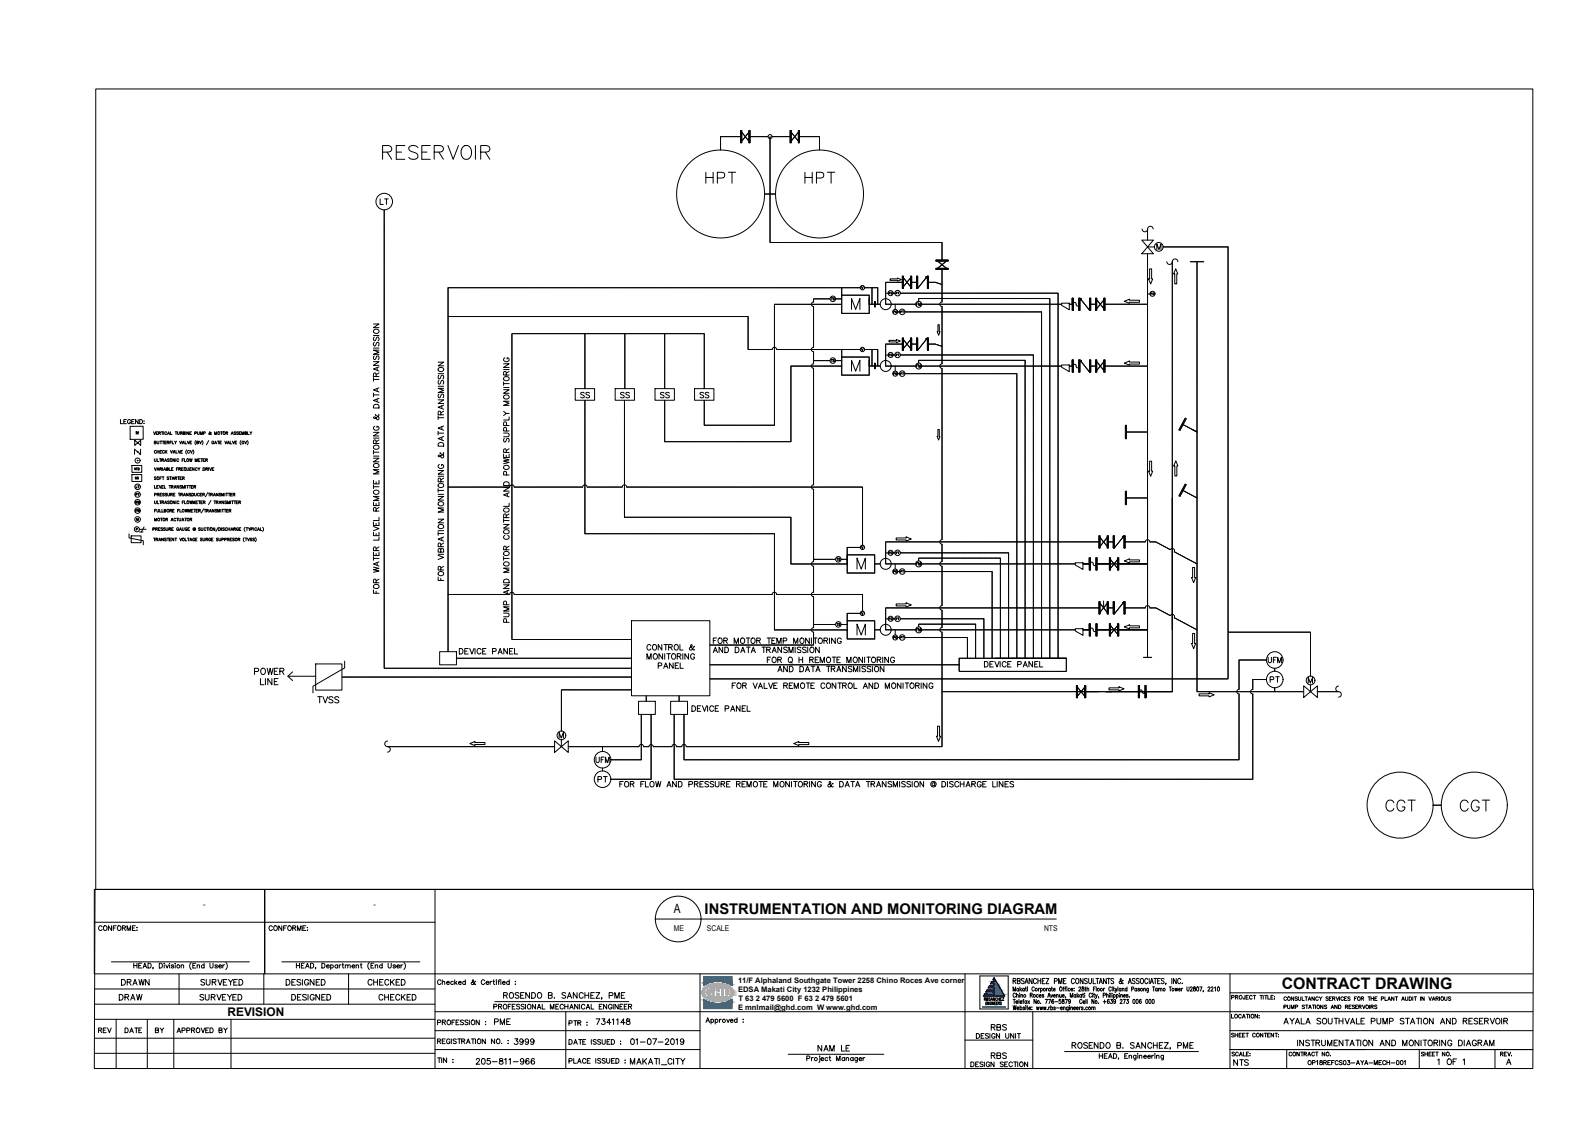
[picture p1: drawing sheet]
<svg xmlns="http://www.w3.org/2000/svg" width="841mm" height="594mm" viewBox="0 0 841 594" stroke-linecap="round" stroke-linejoin="round" font-family="sans-serif">
<defs><g id="words">
<text font-size="11.5" x="201" y="85">RESERVOIR</text>
<g font-size="10.1">
<text x="732" y="430">CGT</text>
<text x="771" y="430">CGT</text>
</g>
<g font-size="9.7">
<text x="372" y="98">HPT</text>
<text x="424" y="98">HPT</text>
</g>
<text font-size="8.4" x="678" y="523">CONTRACT DRAWING</text>
<text font-size="7.8" x="373" y="483">INSTRUMENTATION AND MONITORING DIAGRAM</text>
<g font-size="7.1">
<text x="167" y="373">TVSS</text>
<text x="265" y="530">ROSENDO B. SANCHEZ, PME</text>
<text x="566" y="556">ROSENDO B. SANCHEZ, PME</text>
</g>
<text font-size="6.8" x="356" y="483">A</text>
<g font-size="6.6">
<text x="236" y="308" transform="rotate(-90 236 308)">FOR VIBRATION MONITORING &amp; DATA TRANSMISSION</text>
<text x="201" y="315" transform="rotate(-90 201 315)">FOR WATER LEVEL REMOTE MONITORING &amp; DATA TRANSMISSION</text>
<text x="520" y="354">DEVICE PANEL</text>
<text x="671" y="362">PT</text>
<text x="327" y="418">FOR FLOW AND PRESSURE REMOTE MONITORING &amp; DATA TRANSMISSION @ DISCHARGE LINES</text>
<text x="63" y="522">DRAWN</text>
<text x="105" y="522">SURVEYED</text>
<text x="150" y="522">DESIGNED</text>
<text x="193" y="522">CHECKED</text>
<text x="260" y="543">PME</text>
<text x="314" y="543">7341148</text>
<text x="678" y="543">AYALA SOUTHVALE PUMP STATION AND RESERVOIR</text>
<text x="271" y="554">3999</text>
<text x="332" y="554">01-07-2019</text>
<text x="431" y="557">NAM LE</text>
<text x="685" y="555">INSTRUMENTATION AND MONITORING DIAGRAM</text>
<text x="523" y="561">RBS</text>
<text x="332" y="564">MAKATI_CITY</text>
<text x="759" y="564">1 OF 1</text>
</g>
<text font-size="6.3" x="120" y="538">REVISION</text>
<g font-size="6.2">
<text x="200" y="109">LT</text>
<text x="306" y="212">SS</text>
<text x="327" y="212">SS</text>
<text x="348" y="212">SS</text>
<text x="369" y="212">SS</text>
<text x="270" y="331" transform="rotate(-90 270 331)">PUMP AND MOTOR CONTROL AND POWER SUPPLY MONITORING</text>
<text x="242" y="347">DEVICE PANEL</text>
<text x="670" y="352">UFM</text>
<text x="386" y="365">FOR VALVE REMOTE CONTROL AND MONITORING</text>
<text x="365" y="377">DEVICE PANEL</text>
<text x="314" y="405">UFM</text>
<text x="315" y="415">PT</text>
<text x="62" y="530">DRAW</text>
<text x="104" y="530">SURVEYED</text>
<text x="153" y="530">DESIGNED</text>
<text x="199" y="530">CHECKED</text>
<text x="260" y="535">PROFESSIONAL MECHANICAL ENGINEER</text>
<text x="523" y="546">RBS</text>
<text x="250" y="564">205-811-966</text>
<text x="651" y="565">NTS</text>
</g>
<g font-size="5.7">
<text x="51" y="494">CONFORME:</text>
<text x="141" y="494">CONFORME:</text>
<text x="230" y="543">PROFESSION :</text>
<text x="300" y="544">PTR :</text>
<text x="51" y="548">REV</text>
<text x="65" y="548">DATE</text>
<text x="81" y="548">BY</text>
<text x="92" y="548">APPROVED BY</text>
<text x="515" y="550">DESIGN UNIT</text>
<text x="230" y="553">REGISTRATION NO. :</text>
<text x="300" y="554">DATE ISSUED :</text>
<text x="300" y="564">PLACE ISSUED :</text>
<text x="512" y="566">DESIGN SECTION</text>
</g>
<g font-size="5.3">
<text x="62" y="225">LEGEND:</text>
<text x="650" y="550">SHEET CONTENT:</text>
<text x="651" y="560">SCALE:</text>
<text x="681" y="560">CONTRACT NO.</text>
<text x="751" y="560">SHEET NO.</text>
<text x="792" y="560">REV.</text>
<text x="691" y="564">OP18REFCS03-AYA-MECH-001</text>
</g>
<text font-size="4.9" x="678" y="535">PUMP STATIONS AND RESERVOIRS</text>
<g font-size="4.8">
<text x="107" y="480">-</text>
<text x="197" y="480">-</text>
</g>
<g font-size="4.4">
<text x="483" y="163">FM</text>
<text x="483" y="195">FM</text>
<text x="441" y="298">TS</text>
<text x="483" y="300">FM</text>
<text x="441" y="332">TS</text>
<text x="483" y="335">FM</text>
</g>
<g font-size="4.2">
<text x="356" y="492">ME</text>
<text x="374" y="493">SCALE</text>
<text x="552" y="493">NTS</text>
</g>
<g font-size="4">
<text x="439" y="160">TS</text>
<text x="469" y="157">PG</text>
<text x="607" y="157">PG</text>
<text x="471" y="167">PG</text>
<text x="475" y="167">PT</text>
<text x="469" y="189">PG</text>
<text x="473" y="189">PT</text>
<text x="439" y="193">TS</text>
<text x="471" y="199">PG</text>
<text x="70" y="250">VFD</text>
<text x="70" y="255">SS</text>
<text x="71" y="259">LT</text>
<text x="71" y="264">PT</text>
<text x="469" y="294">PG</text>
<text x="473" y="294">PT</text>
<text x="471" y="304">PG</text>
<text x="475" y="304">PT</text>
<text x="469" y="329">PG</text>
<text x="473" y="329">PT</text>
<text x="471" y="339">PG</text>
<text x="475" y="339">PT</text>
<text x="390" y="520">11/F Alphaland Southgate Tower 2258 Chino Roces Ave corner</text>
<text x="390" y="525">EDSA Makati City 1232 Philippines</text>
<text x="391" y="529">T 63 2 479 5600 F 63 2 479 5601</text>
<text x="390" y="534">E mnlmail@ghd.com W www.ghd.com</text>
</g>
<g font-size="3.5">
<text x="473" y="157">PT</text>
<text x="475" y="199">PT</text>
</g>
</g></defs>
<!-- layer: M-HVAC-PIPE-NEW -->
<g fill="none" stroke="#000" stroke-width=".53">
<path d="M392 72h-11v7M392 69v7zM392 69v7M392 70h1M393 70h.1M393 70v1M393 74l-1 1M393 74h.1M393 71l1 1M394 72l-1 2M394 72h.1M394 72l1 1"/>
<path d="M395 73h.1M395 71l-1 1M395 73v1M395 71h.1M395 74h.1M396 74v1M396 71h.1M396 70v1M396 69h1v7h-1zM396 70h.1M396 69v7M397 72h9"/>
<path d="M407 72v56M408 72h10M418 69h1v7h-1zM418 69v7M419 70h.1M419 70l1 1M419 74v1M419 74h.1M420 71h.1M420 71v1M420 73l-1 1M420 72h.1"/>
<path d="M420 73h.1M420 73v-1l2 2M421 71l-1 1M421 71h.1M422 71h-1M422 74h.1M422 71h.1M422 74v1M422 70v1M422 69h1v7h-1zM422 70h.1M423 69v7"/>
<path d="M423 72h10M433 72h.1M433 73v6M203 112v56M404 103h6M407 128h.1M407 128h91v10M495 138h6h-6zM495 138h6M496 138v1M497 139h.1M497 139l1 1"/>
<path d="M498 140h.1M499 139l-1 1M500 139h-1M501 138h-1M607 121v6M607 134v19M615 131h35v203M620 138v228h-122M630 138h7M633 138v228h57M430 158v2M430 158h.1"/>
<path d="M431 158h6M444 158h1M445 152v14h15v-10h-15M455 152h-218v37M457 152h7v9M461 152v9M463 160h.1M463 160v2M463 159v3M468 158v3h14M477 149h-9v3M477 146h1v7h-1z"/>
<path d="M478 146v7M478 155h82v193M478 147v1M478 151v1M478 151h.1M478 148h1M479 151h-1M479 148v1M479 151h.1M479 150h.1M479 149h.1M480 149h.1"/>
<path d="M480 150h-1M480 150h.1M480 150h1M481 148l-1 1M481 150h.1M481 148h.1M481 151h.1M481 151l1 1M482 146v7zM482 147l-1 1M482 146v7M482 149h3"/>
<path d="M485 146v7zM485 146v7M486 152l-1 1M487 150l-1 2M487 150h.1M488 150h-1M488 150h.1M489 148l-1 2M489 148h.1M490 158h65v190M490 147l-1 1M490 147h.1"/>
<path d="M490 146h.1M490 146v1M491 146v7zM491 146h-1M491 146v7M491 149h4M495 142h6h-6zM495 142h6M495 150h1M496 150h.1M496 150h1M496 141v1"/>
<path d="M497 141h.1M498 141h-1M498 150v1M498 141h.1M498 142v18M498 140h1M499 141h.1M499 141h1M500 141h.1M500 141l1 1M567 158h.1M567 158h1v6h-1z"/>
<path d="M567 158v6M571 158v6zM571 158v6M571 158h1M571 158v1M571 159h.1M572 159h-1M572 159h.1M572 158h.1M573 159h.1M573 160h.1M576 158h1v6h-1z"/>
<path d="M577 158v6M580 158v6zM580 158v6M580 159h.1M580 159l1 1M581 160h.1M583 160h.1M584 159l-1 1M584 159h.1M584 158v6zM584 158v6M607 159v189"/>
<path d="M237 167h159v18M271 177h102v28M271 177v9M309 177v28M331 177v28M352 177v28M430 162v22M437 161h-27v64h-37v-11M444 161h1M460 161h3M463 161h3M478 179v6"/>
<path d="M478 180h.1M480 165h71v182M482 179v6zM482 180l-1 1M482 179v6M485 179v6zM485 179v6M489 161h73M490 180h-1M490 180h.1M490 179v1M490 179h.1"/>
<path d="M491 179h-1v1M491 179v6zM491 179v6M498 162v30M566 161h1M573 160l1 1M574 161h.1M574 161v1M574 162h.1M575 162h.1M575 162l1 1M576 163h.1"/>
<path d="M576 164h.1M577 161h3M580 163h.1M581 162l-1 1M581 162h.1M581 160l1 1M582 161l-1 1M582 161h.1M582 161l1 1M582 160h.1M583 160h-1M583 162h.1"/>
<path d="M583 162v1M583 163h1M584 163h.1M584 161h23M396 185h.1M396 185h12M411 185h44M430 191h7M430 186v6M430 195v61M437 194h-19v40h-66v-20M444 194h1"/>
<path d="M444 191h1M445 185v13h15v-9h-15M457 185h7v9M460 194h3M461 185v9M463 192h.1M463 192v3M463 194h3M468 191v3h14M477 182h-9v3M477 185v-6h1v6M478 188h69v159"/>
<path d="M478 180l1 1M479 183l-1 1M479 181h.1M479 183h.1M479 181v1M479 182v1M479 182h.1M480 182h.1M480 182v1M480 198h58v149M480 181v1M480 181h.1"/>
<path d="M480 183h1M481 181h-1M481 183l1 1M481 181h.1M482 182h3M486 185h-1M486 185h.1M486 184v1M486 184h.1M488 183l-2 1M488 182h.1M488 181v1"/>
<path d="M489 181h.1M489 180v1M489 194h73M489 191h53v156M491 182h4M495 182h.1M496 182h.1M496 182l1 1M497 183h.1M498 183h.1M498 195v68M566 194h1"/>
<path d="M567 191h.1M567 190h1v7h-1v-6M567 190v7M571 190v7zM571 190v7M571 190h.1M571 191h.1M571 191h1M572 191h-1M572 191h.1M572 191v1M572 192h.1"/>
<path d="M573 192v1M573 193h.1M573 193l1 1M574 194v1M575 195h.1M575 195l1 1M576 196h.1M576 196v1M576 190h1v7h-1zM577 190v7M577 194h3M580 190v7z"/>
<path d="M580 190v7M580 191h.1M580 192h1M581 192v1M581 195l-1 1M581 195h.1M581 193h1M582 194l-1 1M582 193h.1M582 194h.1M582 193v1M582 194l1 1"/>
<path d="M583 193h-1M583 193h.1M583 195h.1M583 192h.1M583 195l1 1M584 196h.1M584 192h-1M584 190v7zM584 191h.1M584 190v7M584 194h23M309 214v68h101v51h30"/>
<path d="M330 214v60h88v24h22M595 225v7M596 229h11M596 225v7M624 227v1M624 227h.1M624 226v1M625 225v1M625 225h.1M625 226l-1 2M625 224v1M626 225h.1"/>
<path d="M626 224l-1 2M626 225h1M626 222l-1 2M626 222h.1M627 221l-1 1M627 225l1 1M627 221l-1 3M628 226l2 1M630 227h1M631 227l1 1M631 228h1M632 228l1 1v-1"/>
<path d="M632 228h.1M633 228h.1M238 258h25M272 258h36M311 258h18M331 258h125v30M430 259v38M595 260v7M596 260v7M625 259v1M626 259l-1 2M626 259l1 1"/>
<path d="M626 259h.1M627 258l-1 1M627 256l-2 3M627 256v2M498 263v22M596 263h11M624 262h.1M624 262v1M625 261l-1 1M625 261v1M627 260h.1M627 260l1 1"/>
<path d="M628 261l2 1M630 262h.1M630 262h1M631 262h.1M631 262l2 1M633 263h.1M430 296h10M430 300v13M447 298h1M447 296h1M455 290h-7v13h15v-9h-15M463 298h3"/>
<path d="M468 296v2h14M478 292h55v55M489 298h80M489 295h40v52M498 288v9M498 299v21M573 298h3M576 295h.1M576 295h1v7h-1zM576 295v7M580 298h.1M580 295v7z"/>
<path d="M580 295v7M581 287h-113v3M581 283h1v7h-1zM582 283v7M582 284h.1M582 289h.1M582 285h.1M582 288v1M582 288h.1M582 285l1 1M583 287l-1 1M583 286h.1"/>
<path d="M583 287h.1M583 286h1M584 287h.1M584 286h.1M584 287l1 1M585 285l-1 1M585 288h.1M585 285h.1M585 288v1M585 289h.1M586 289h.1M586 283v7z"/>
<path d="M586 284h.1M586 283v7M586 287h3M587 295v7zM587 295v7M587 296h.1M588 296v1M588 297h.1M588 299v1M588 299h.1M588 297l1 1M589 299h-1"/>
<path d="M589 299h.1M589 283v7zM589 283v7M589 298v1M589 298l1 1M589 290h.1M590 290h.1M590 299h.1M590 299l1 1M590 289v1M590 297l-1 1M591 289h-1"/>
<path d="M591 300h.1M591 288h.1M591 295h1v7h-1zM591 296l-1 1M591 295v7M592 287l-1 1M592 286v1M592 286h.1M593 286h-1M593 286h.1M593 285v1M593 285h.1"/>
<path d="M594 285h-1M594 285h.1M594 284v1M594 284h.1M595 283l-1 1M595 283v7zM595 283v7M595 287h11M607 298h-27M608 287h3M612 287h.1M612 287l1 1"/>
<path d="M613 288h1M614 288h1M615 289h.1M615 289l4 2M620 298h.1M621 292h1M622 292v1M622 293h2M624 293l1 1M625 294h1M626 295h1M627 295h1"/>
<path d="M628 296h.1M628 296h2M630 296l1 1M631 297h.1M631 297l1 1M632 298h.1M632 298h1M633 298h.1M203 317v37h131M237 311v34M237 314h26M272 314h136"/>
<path d="M411 314h45M430 316v16M456 314v9M480 302h45v45M581 318h1v7h-1zM582 318v7M582 319l1 2M585 320h.1M585 319v1M586 318v7zM586 319h.1M586 318v7"/>
<path d="M587 301h.1M588 300h.1M589 318v7zM589 318v7M591 301h.1M593 320v1M593 320h.1M594 319h.1M594 319l-1 1M595 319h-1M595 318v7zM595 318l-1 1"/>
<path d="M595 318h.1M595 318v7M271 333v5M271 338h63M430 330h10M430 334v7M447 333h1M447 330h1M455 324h-7v14h15v-10h-15M463 333h3M468 331v2h14M468 322v3"/>
<path d="M478 327h42v20M480 337h32v11M489 333h80M489 330h27v18M498 323v9M498 334v61M573 333h3M576 330h.1M576 330v6M577 330v6h-1v-6M580 333h.1M580 330v6v-6"/>
<path d="M580 330v6M580 333h27M581 322h-113M582 323v1M582 323h.1M583 321h.1M583 322l-1 1M583 322h.1M584 321v1M584 322h-1M584 322h.1M584 321h.1"/>
<path d="M584 322l1 1M585 320l-1 1M585 323h.1M585 323v1M586 324h.1M586 322h3M587 330v6zM587 330v6M587 331h1M587 335v1M588 335h.1M588 331h.1"/>
<path d="M588 331v1M588 332h.1M588 332l1 1M589 334l-1 1M589 333h.1M589 334h.1M589 333h1M589 325h.1M590 334l1 2M590 333h-1M590 333h.1M590 325h.1"/>
<path d="M590 324v1M590 324h.1M590 332v1M590 332h.1M591 323h-1M591 323h.1M591 330h1v6h-1zM591 331l-1 1M591 330v6M592 322l-1 1M592 322h.1M592 321h.1"/>
<path d="M593 321h-1M593 321h.1M595 322h11M608 322h3M611 322h.1M612 322h.1M612 322h1M613 322h.1M613 323h.1M614 323h.1M614 323l1 1M615 324h.1"/>
<path d="M615 324h1M616 324l1 1M617 325l2 1M621 327h1M622 327h.1M622 327l2 1M624 328h.1M624 328l2 1M626 329h.1M626 329l2 1M628 330l1 1M629 331h.1"/>
<path d="M629 331h1M630 331h.1M630 331l1 1M631 332h1M632 333h1M633 333h.1M181 358h153M277 348h57M375 352h132M375 359h9M430 341h-55M517 348h-10v7h10"/>
<path d="M555 348h9v7M555 355h9M605 348h4M667 349h-12v16M668 359h-5v6M674 354v1M693 358v-24h-43v25h-154M297 365v22M297 365h.1M297 365h37M339 378v24h-14M342 368v3"/>
<path d="M344 378v32M357 378v32M359 368v3M569 363h1v6h-1zM570 363v6M570 364h.1M570 368h.1M571 364v1M571 367l-1 1M571 367h.1M571 365h.1M571 365l1 1"/>
<path d="M572 366l-1 1M572 366h.1M572 366l1 1M573 367h.1M573 365l-1 1M573 364v1M573 368h.1M573 364h.1M573 368h1M574 364h.1M574 368h.1M574 363v6z"/>
<path d="M574 363v6M581 366h.1M602 363h1v6h-1zM602 363v6M606 363v6zM606 363v6M606 369h.1M655 367v35h-293v-24M663 367v45h-124M674 365v1M697 366h11M205 395h88"/>
<path d="M301 395h37M319 395v3M340 395h3M346 395h9M358 395h3M363 395h135M498 395h.1M319 407v1M324 412h.1M758 426h4"/>
</g>
<!-- layer: 0 -->
<g fill="none" stroke="#000" stroke-width=".53">
<path d="M51 47h760v424h-760zM430 160a1.2 1.2 0 0 0-1 1 1.2 1.2 0 0 0 1 1M562 160h4v4l-4-2zM571 161a.8 .8 0 0 1-1 1 .8 .8 0 0 1-1-1 .7 .7 0 0 0-1-1 .7 .7 0 0 0 0 1M430 192a1.2 1.2 0 0 0-1 2 1.2 1.2 0 0 0 1 1M430 184a1.2 1.2 0 0 0-1 1 1.2 1.2 0 0 0 1 1M562 193h4v4l-4-3zM571 194a.8 .8 0 0 1-1 1 1.1 1.1 0 0 1-1-2 .7 .7 0 0 0-1 0 .7 .7 0 0 0 0 1M430 256a1.2 1.2 0 0 0-1 2 1.2 1.2 0 0 0 1 1M430 297a1.2 1.2 0 0 0-1 1 1.2 1.2 0 0 0 1 2M569 298h4v3l-4-2zM580 298a1.1 1.1 0 0 1-2 1 .9 .9 0 0 1 0-1l-1-1v1"/>
<path d="M430 313a1.2 1.2 0 0 0-1 1 1.2 1.2 0 0 0 1 2M430 332a1.2 1.2 0 0 0-1 1 1.2 1.2 0 0 0 1 1M569 333h4v3l-4-2zM580 333a1.1 1.1 0 0 1-2 1 .9 .9 0 0 1 0-1l-1-1v1M604 366a.8 .8 0 0 0-1-1 .8 .8 0 0 0 0 1M606 366a.8 .8 0 0 1-1 1 .8 .8 0 0 1-1-1M95 515v16M140 515v16M184 515v16M370 515v50M510 515v50h36v-30M651 515v50"/>
<path d="M50 523h180M50 531h180M50 539h180M61 539v26M78 539v26M92 539v26M122 539v26M230 535h581M299 535v30M651 525h160M50 549h180M50 557h180"/>
<path d="M230 545h140M230 555h140M510 550h36M651 555h160h-20v10M651 545h160M681 555v10M751 555v10"/>
<circle cx="407" cy="72" r="1.1"/>
<circle cx="381" cy="103" r="23"/>
<circle cx="433" cy="103" r="23"/>
<circle cx="468" cy="161" r="2.9"/>
<circle cx="468" cy="194" r="2.9"/>
<circle cx="468" cy="298" r="2.9"/>
<circle cx="468" cy="333" r="2.9"/>
<circle cx="741" cy="426" r="17"/>
<circle cx="780" cy="426" r="17"/>
</g>
<!-- layer: DP-LINES -->
<g fill="none" stroke="#000" stroke-width=".53">
<path d="M604 121a1.7 1.7 0 0 0 2 2 1.7 1.7 0 0 0 1-3 1.5 1.5 0 0 1 2 0 1.5 1.5 0 0 1 1 1M617 138a1.7 1.7 0 0 0 2 2 1.7 1.7 0 0 0 1-2 1.5 1.5 0 0 1 2-1 1.5 1.5 0 0 1 1 1M304 206h11v6h-11zM325 206h11v6h-11zM346 206h11v6h-11zM367 206h11v6h-11zM334 328h41v40h-41zM152 358h15M155 355l-3 3 3 2M167 351h14v14h-14zM182 350v3l-16 10v4M233 345h8v7h-8z"/>
<path d="M338 371h9v7h-9zM355 371h9v7h-9zM708 363a1.7 1.7 0 0 0-1 2 1.7 1.7 0 0 0 2 1 1.5 1.5 0 0 1 0 2 1.5 1.5 0 0 1-1 1M205 392a1.7 1.7 0 0 0-1 2 1.7 1.7 0 0 0 2 1 1.5 1.5 0 0 1 0 2 1.5 1.5 0 0 1-1 1"/>
</g>
<!-- layer: 2 -->
<g fill="none" stroke="#000" stroke-width=".53">
<path d="M471 148l4-1 2 1-2 1v-1h-4zM595 159l2-1v1h6v1h-6zM608 142h1v6h1l-1 2-1-2zM622 142l1 3h-1v5h-1v-5zM496 172h1v3l-1 2v-2zM470 180h4h2l-2 1h-4zM595 192l2-1v1h6v1h-6zM496 227h1v4l-1 2v-2zM608 244h1v5h1l-1 3-1-3zM622 244l1 2h-1v6h-1v-6zM474 285h5v-1l3 1-3 1h-5zM595 297l2-1h6v1h-6v1z"/>
<path d="M474 319h5l3 1-3 1h-5zM631 300h1v6l-1 2-1-2h1zM595 332l2-1h6v1h-6v1zM631 335h1v5l-1 3-1-3h1zM587 364h5v-1l3 1-3 1h-5zM634 367h6l2 1-2 1v-1h-6zM249 393l2-1v1h6v1h-6zM420 393l3-1v1h5v1h-5zM496 384h1v5h1l-2 3-1-3h1z"/>
</g>
<!-- layer: WIRE-DASH -->
<g fill="none" stroke="#000" stroke-width=".53">
<path d="M498 160a1.2 1.2 0 0 0-1 1 1.2 1.2 0 0 0 1 1M408 185a1.2 1.2 0 0 1 2-1 1.2 1.2 0 0 1 1 1M498 192a1.2 1.2 0 0 0-1 2 1.2 1.2 0 0 0 1 1M308 258a1.2 1.2 0 0 1 1-2 1.4 1.4 0 0 1 2 2M329 258a1.2 1.2 0 0 1 1-2 1.2 1.2 0 0 1 1 2M498 297a1.2 1.2 0 0 0-1 1 1.2 1.2 0 0 0 1 1M498 285a1.2 1.2 0 0 0-1 2 1.2 1.2 0 0 0 1 1M606 287a1.2 1.2 0 0 1 1-2 1.2 1.2 0 0 1 1 2M619 291a1.2 1.2 0 0 1 2-1 1.2 1.2 0 0 1 0 2M408 314a1.2 1.2 0 0 1 2-1 1.2 1.2 0 0 1 1 1M498 332a1.2 1.2 0 0 0-1 1 1.2 1.2 0 0 0 1 1M498 320a1.2 1.2 0 0 0-1 2 1.2 1.2 0 0 0 1 1"/>
<path d="M606 322a1.2 1.2 0 0 1 1-2 1.2 1.2 0 0 1 1 2M619 326a1.2 1.2 0 0 1 2-1 1.2 1.2 0 0 1 0 2M655 365a1.2 1.2 0 0 0-1 1 1.2 1.2 0 0 0 1 1M663 365a1.2 1.2 0 0 0-2 1 1.2 1.2 0 0 0 2 1M338 395a1.2 1.2 0 0 1 1-1 1.2 1.2 0 0 1 1 1M343 395a1.2 1.2 0 0 1 1-1 1.2 1.2 0 0 1 2 1M355 395a1.2 1.2 0 0 1 2-1 1.2 1.2 0 0 1 1 1M361 395a1.2 1.2 0 0 1 1-1 1.2 1.2 0 0 1 1 1"/>
</g>
<g fill="none" stroke="#000" stroke-width=".53">
<path d="M607 131h4M450 164v-6l3 6 2-6v6M450 196v-5l3 5 2-5v5M453 301v-6l3 6 2-6v6M584 318v4M453 336v-6l3 6 2-6v6M693 362v4M297 391v4"/>
<circle cx="613" cy="131" r="2.3"/>
<circle cx="456" cy="152" r="1.2"/>
<circle cx="456" cy="185" r="1.2"/>
<circle cx="456" cy="290" r="1.2"/>
<circle cx="456" cy="324" r="1.2"/>
<circle cx="693" cy="360" r="2.3"/>
<circle cx="297" cy="389" r="2.3"/>
</g>
<!-- layer: M-HVAC-PIPE-TEXT -->
<g fill="none" stroke="#000" stroke-width=".53">
<path d="M377 339h1M379 338h-2v2M383 339h1l1-1h-2v2M384 339l1 1M395 338h2M396 338v2M400 339h2v-1h-2v2M401 339l1 1M406 338h2M407 338v2M408 339h1M410 338h-2v2h2"/>
<path d="M414 339h2v-1h-2v2M428 338v2l-2-2v2M429 338v2M430 338h2M431 338v2M436 339h1l1-1h-2v2M437 339l1 1M439 338v2M442 338v2l-2-2v2M445 338a1.1 1.1 0 0 0-1-1 1.1 1.1 0 0 0-1 2 1.2 1.2 0 0 0 0 1 1.2 1.2 0 0 0 2 0v-1h-1M135 355h1l1-1h-2v3M138 359v3h2"/>
<path d="M140 359v3M141 354l1 3 1-3 1 3v-3M144 359v3l-2-3v3M145 355h1M147 354h-2v3h2M147 359h-2v3h2M148 355h2v-1h-2v3M149 355l1 2M342 349v-3l1 3 1-3v3M344 342a1.1 1.1 0 0 0-1-1 1.1 1.1 0 0 0-1 1 1.2 1.2 0 0 0 1 2 1.2 1.2 0 0 0 1-1M348 352h2v-1h-2v3M350 341v3l-2-3v3"/>
<path d="M350 346v3l-1-3v3M351 354l1-3 1 3M351 341h2M351 353h2M352 346v3M352 341v3M353 346h2M354 342h1v-1h-1v3M354 346v3M355 342l1 2M356 351v3l-2-3v3M357 352h1"/>
<path d="M358 347h2v-1h-2v3M359 351h-2v3h2M359 347l1 2M360 341v3h1M360 351v3h1M361 346v3M364 346v3l-2-3v3M367 342a1.7 1.7 0 0 1-2 2v-1l1-1v-1l-1 1 2 2M367 347a1.1 1.1 0 0 0-1-1 1.1 1.1 0 0 0-1 1v1a1 1 0 0 0 1 1 1 1 0 0 0 1-1M377 345l1-3 1 3M378 344h1M382 342v3l-2-3v3"/>
<path d="M383 342h1a1.6 1.6 0 0 1 1 2 1.6 1.6 0 0 1-1 1h-1zM388 340v-2l1 2 2-2v2M389 342h1a1.6 1.6 0 0 1 1 2 1.6 1.6 0 0 1-1 1h-1zM392 345l1-3 1 3M392 344h2M395 342h2M396 342v3M397 345l1-3 2 3M398 344h1M403 342h2M404 342v3M406 344h1v-1l-1-1v3"/>
<path d="M406 349h1M406 344l1 1M408 348h-2v3M408 345l2-3 1 3M409 344h1M411 340v-2l1 2 1-2v2M411 349h2v-1h-2v3M411 355l2-3 1 3M412 354h1M412 349l1 2M413 342v3l-2-3v3M416 352v3l-2-3v3"/>
<path d="M416 343v-1l-2 1 2 1v1h-2M417 345v-3l1 3 1-3v3M418 352h1a1.6 1.6 0 0 1 1 2 1.6 1.6 0 0 1-1 1h-1zM418 350l1 1M420 340v-2l1 2 1-2v2M421 342v3M423 349h2M423 348v3M423 352h1a1.6 1.6 0 0 1 1 2 1.6 1.6 0 0 1-1 1h-1zM424 343l-1-1-1 1 2 1-1 1h-1M425 348v3M426 355l1-3 1 3"/>
<path d="M426 343l-1-1v1l1 1v1h-2M426 354h2M427 342v3M428 349h2v-1h-2v3M429 352h2M429 349l1 2M430 352v3M431 349h1M432 355l1-3 1 3M432 354h1M433 348h-2v3h2M433 342v3l-2-3v3"/>
<path d="M434 351v-3l1 3 1-3v3M437 352h2M438 352v3M440 354h1l1-1-2-1v3M440 348h2M441 354l1 1M441 348v3M443 355l1-3 1 3M443 349h1M443 354h1M444 348h-1v3h1M448 352v3l-2-3v3"/>
<path d="M448 351v-3l1 3 1-3v3M451 353l-1-1-1 1 2 2h-1h-1M451 355v-3l2 3 1-3v3M455 352v3M456 348v3l-2-3v3M457 348v3M458 353l-1-1-1 1 2 2h-1h-1M458 348h2M459 348v3M461 353l-1-1-1 1 1 1v1h-1M461 352v3M464 349h2v-1h-2v3"/>
<path d="M465 349l1 2M467 348v3M468 352v3l-2-3v3M470 348v3l-2-3v3M473 348a1.1 1.1 0 0 0-1 0 1.1 1.1 0 0 0-1 1 1.2 1.2 0 0 0 0 1 1.2 1.2 0 0 0 2 0v-1h-1M145 361h1"/>
<circle cx="381" cy="339" r="1.3"/>
<circle cx="393" cy="339" r="1.3"/>
<circle cx="398" cy="339" r="1.3"/>
<circle cx="424" cy="339" r="1.3"/>
<circle cx="434" cy="339" r="1.3"/>
<circle cx="139" cy="355" r="1.5"/>
<circle cx="346" cy="342" r="1.3"/>
<circle cx="347" cy="347" r="1.3"/>
<circle cx="356" cy="347" r="1.3"/>
<circle cx="358" cy="342" r="1.3"/>
<circle cx="409" cy="349" r="1.3"/>
<circle cx="418" cy="349" r="1.3"/>
<circle cx="429" cy="344" r="1.3"/>
<circle cx="438" cy="349" r="1.3"/>
<circle cx="452" cy="349" r="1.3"/>
<circle cx="462" cy="349" r="1.3"/>
<circle cx="464" cy="354" r="1.3"/>
</g>
<!-- layer: DP-BUTTERFLY VALVE_GATE VALVE -->
<path d="M604 127h6l-6 7h6zM474 161v3M474 194v2M71 233v3l3-3v3zM474 298v3M474 333v3M690 363l7 6v-6l-7 6zM293 392l8 6v-6l-8 6z" fill="none" stroke="#000" stroke-width=".53"/>
<!-- layer: text -->
<path d="M612 132v-3l1 3 1-3v3M456 151v2l1-2M456 184v2l1-2M456 289v1l1-1M456 324v1l1-1M692 361v-3l1 3 1-3v3M296 390v-2l1 2 1-2v2" fill="none" stroke="#000" stroke-width=".53"/>
<!-- layer: 1 -->
<path d="M576 330h1M580 330h.1" fill="none" stroke="#000" stroke-width=".53"/>
<!-- layer: P-TXT2 -->
<g fill="none" stroke="#000" stroke-width=".53">
<path d="M69 226l7-1v7h-7zM72 230v-2l1 2v-2v2M81 228l1 2v-2M82 234h1l-1-1v2h1l-1-1M83 229h.1M83 239l-1-1v1v1l1-1M83 233v2l1-2M83 238v2M83 239h1M83 228v2M84 229h1l-1-1v2M84 238v2"/>
<path d="M84 229l1 1M85 233h1M85 239h.1M85 233v2M85 228h1M86 238h-1v2h1M86 228v2M86 233h1M86 233v2M87 228v2M87 239l-1-1v1v1l1-1M87 234h1"/>
<path d="M87 238v2M88 239v1M88 233h-1v2h1M88 229a.6 .6 0 0 0-1 0 .6 .6 0 0 0 0 1 .6 .6 0 0 0 1 0M88 238l-1 1M88 234l1-1h-1v2M89 230v-2l1 2M89 229h1M89 234v1M90 234h.1M90 238l1 2v-2M90 228v2h1"/>
<path d="M91 233h-1v2M91 233v2h1M92 240v-2l1 2M92 239h.1M92 233l1 1v-1M93 228h1M93 234v1M93 238v2h1M93 228v2M94 228v2l1-2M94 238l1 2v-2M95 233l1 2v-2"/>
<path d="M95 229h1l-1-1v2M96 239h.1M96 229v1M96 235l1-2 1 2M97 238h-1v2h1M97 234h.1M97 229h1l-1-1v2h1l-1-1M98 233v2h1M98 228v2M99 238l-1 1 1 1M99 233l1 2v-2M100 228v2l-1-2v2"/>
<path d="M100 239v-1l-1 1 1 1v-1M100 229h1M100 234h1M101 238v2l1-2M101 228h-1v2h1M101 233h-1v2h1M102 238l1 1-1 1M103 229h1v-1h-1v2M104 233l-1 1 1 1M104 234h1l-1-1v2h1v-1M104 228l1 2v-2M106 233v2l1-2"/>
<path d="M106 230v-2l1 2v-2v2M107 233v1v1M108 229h1l-1-1v2M110 233l-1 2M112 229l-1 1h-1l1-2v1l1 1M113 234a.6 .6 0 0 0-1 0 .6 .6 0 0 0 0 1 .6 .6 0 0 0 1 0v-1M113 235l1-2 1 2M114 230v-2v2l1-2v2M114 234h.1M115 233h1M115 233v2M116 234h1"/>
<path d="M117 228h1M117 233h-1v2h1M117 228v2M119 233v2l1-2M119 229h1l-1-1v2M120 229v1M120 235l1-2v2M120 234h1M122 233v2h1M122 230l1-2v2M122 229h1M123 233l1 2v-2"/>
<path d="M124 234h1M125 229h-1h1l-1 1M125 233h-1v2h1M126 229l-1-1 1 2h-1M127 229h.1M127 233v1v1M127 228v2M128 230v-2v2l1-2v2M129 234a.6 .6 0 0 0-1 0 .6 .6 0 0 0 0 1 .6 .6 0 0 0 1 0v-1M129 233l1 2v-2M130 229v-1v2v-1M131 233v1v1"/>
<path d="M131 228v2h1M132 228l1 1v-1M133 229v1M82 247v2l1-2M82 243v1l1-1M82 257v1h1M83 252h-1l1 1-1 1M83 258h.1M83 249l1-2v2M83 243v1h1M83 248h1M84 257h-1v1h1"/>
<path d="M84 257l1 1v-1M84 243h1M85 248v-1v2M85 253h.1M85 243v1M85 248l1 1M85 252v2M86 243h1h-1v1M86 258h.1M86 252h1M86 247v2M86 243l1 1"/>
<path d="M86 252v2M87 257h-1v1h1M87 249v-2l1 2M87 248h.1M87 257v1h1M87 244l1-1v1M87 244h1M88 248h1l-1-1v2h1v-1M89 252h-1l1 1-1 1M89 257h1M90 247v2M90 243h-1l1 1h-1"/>
<path d="M90 252h1M90 257v1M90 252v2M91 258l1-1h-1v1M91 248h.1M91 254l1-2v2M91 258h1M91 253h1M92 247h-1v2h1M92 258l1-1v1M92 258h1M92 243v1l-1-1v1"/>
<path d="M93 253v-1v2M93 243v1M93 253v1M93 248h1M94 252h1M94 247h-1v2M94 252v2M95 248h1l-1-1v2M95 257v1l-1-1v1M95 243h-1v1h1M95 248l1 1M95 253h1"/>
<path d="M96 248h1M96 257h-1l1 1h-1M96 252h-1v2h1M96 243h1M97 258v-1v1l1-1v1M97 253v-1v2M97 247h-1v2h1M97 253l1 1M97 243h-1v1M98 243v1M98 249h.1M98 257v1"/>
<path d="M99 257h1M99 247v2l1-2M99 257v1M100 257h1M100 243l1 1v-1v1l1-1M100 248h1M100 257v1M101 258h1M101 247h-1v2h1M102 257h-1v1h1M103 258l1-1h-1v1M103 247v2l-1-2v2"/>
<path d="M103 258h1M103 244v-1l1 1v-1v1M104 248a.6 .6 0 0 0-1 0 .6 .6 0 0 0 0 1 .6 .6 0 0 0 1 0M105 247v1l1-1M105 243h.1M105 248v1M106 243h-1v1h1M106 243h1M107 243v1M107 247l1 1v1h-1zM107 243h1M108 243h-1v1h1"/>
<path d="M109 243h1h-1v1M109 248h1l-1-1v2M109 243l1 1M109 248l1 1M110 247v2M111 247v2l1-2M112 248h1M113 247h-1v2h1M72 265v1v-1M72 270h.1M72 270v1M72 275v-1l1 1v-1v1"/>
<path d="M72 270h1M73 266h.1M73 270h-1v1M73 265v1M73 271v-1v1l1-1v1M73 266v-1l1 1v-1v1M76 279l-1 2M81 280h1v-1h-1v2M82 262l1-1h-1v1M82 265v1l1-1M82 276v-2v2l1-2v2M82 270h.1"/>
<path d="M82 280l1-1h-1v2M83 269h-1v2M83 280v1M83 269v2h1v-2M83 262l1-1h-1v1M83 265v1h1M84 262h.1M84 280h.1M84 265h1M84 269v2h1M85 279h-1v2h1M85 262h.1"/>
<path d="M85 265v1M85 274h1M85 274v2M86 261h-1v1h1M86 266l1-1h-1v1M86 269v2h1M86 279h-1l1 1h-1M86 266h1M87 270h1l-1-1v2h1l-1-1M87 261h-1l1 1h-1M87 266l1-1v1M87 266h1"/>
<path d="M87 279h-1l1 1h-1M88 275l1-1h-1v2M88 279v2l1-1v-1M88 275l1 1M88 261h-1l1 1h-1M89 261v1l1-1M89 280l1-1h-1v2M90 265h-1l1 1h-1M90 270h1l-1-1v2M90 280v1M90 262l1-1h-1v1M90 270l1 1"/>
<path d="M90 276l1-2 1 2M91 275h.1M91 262h.1M91 280h.1M91 270h1M92 262h.1M92 279h-1v2h1M92 269h-1v2h1M93 265v1l-1-1v1M93 261h-1v1h1M93 274a.6 .6 0 0 0-1 0 .6 .6 0 0 0 0 1 .6 .6 0 0 0 1 0M93 265v1"/>
<path d="M93 274h1M94 270h.1M94 274v2M94 261h1M94 280h.1M95 265a.6 .6 0 0 0-1 0 .6 .6 0 0 0 0 1 .6 .6 0 0 0 1 0M95 274v2l1-2M95 269h-1v2M95 261v1M95 269v2h1M96 262l1-1h-1v1M96 262h1"/>
<path d="M96 276l1-2v2M96 279l1 2v-2M96 266h1M96 275h1M97 262l1-1v1M97 262h1M97 265h-1v1M98 265v1M98 274h1M98 269v2l1-2v2v-2M98 274v2M99 280a.7 .7 0 0 0-1-1 .6 .6 0 0 0 0 1 .6 .6 0 0 0 1 0"/>
<path d="M99 280h1M99 261v1v-1v1M99 271v-2l1 2 1-2v2M100 279h-1v2h1M100 265l1 1v-1v1l1-1M100 275l1-1h-1v2M101 275v1M101 261h-1l1 1h-1M101 270h1M101 261h1v1h-1zM102 266v-1l1 1v-1v1M102 269h-1v2h1"/>
<path d="M102 269h1M103 261v1l1-1M103 269v2M103 280h-1h1M103 280a.8 .8 0 0 0 0-1 .8 .8 0 0 0-1 1 .8 .8 0 0 0 0 1l1-1M104 266h.1M104 270h.1M105 265h-1v1h1M105 269h-1v2h1M105 265h1M105 270h1l-1-1v2M105 261a.6 .6 0 0 0 0 1"/>
<path d="M105 265v1M106 270v1M106 262h.1M106 279h-1l1 1h-1M106 266h1M106 279l1 2v-1v-1M107 261h-1v1h1M107 265h-1v1h1M107 262l1-1h-1v1M108 266l1-1h-1v1M108 262h.1M108 269l-2 2"/>
<path d="M108 266h1M108 269h1M109 269v2M109 280a.7 .7 0 0 0-1-1 .6 .6 0 0 0 0 1 .6 .6 0 0 0 1 0M109 270h1l-1-1v2M109 279h1M110 270v1M110 279v2M110 261l-1 2M110 261h1M111 279v2M111 261v1"/>
<path d="M111 271v-2l1 2M111 270h1M111 262l1-1h-1v1M112 265l-2 2M112 262h.1M113 262v-1l1 1M113 262h1M113 265h1M113 269v2l-1-2v2M114 279v2l-1-2v2M114 265v1M114 266l1-1h-1v1"/>
<path d="M115 270h-1h1l-1 1M115 266h.1M115 271v-2l1 2v-2v2M115 261v1l-1-1v1M115 279l-1 2M116 279l1 1-1 1zM116 266v-1l1 1M116 266h1M117 269v2M117 261h-1l1 1h-1M117 279v2M117 262v-1l1 1v-1v1"/>
<path d="M117 269h1M118 269v2M118 265v1l-1-1v1M119 269h1M119 279h-1l1 1h-1M119 261v1M119 269v2M120 261h.1M120 265h-1l1 1h-1M120 270h.1M120 261v1M120 280a.7 .7 0 0 0-1-1 .6 .6 0 0 0 0 1 .6 .6 0 0 0 1 0"/>
<path d="M120 266v-1l1 1v-1v1M121 280h1M121 279v2M121 269h-1v2h1M121 261h1M121 270h1l-1-1v2M121 261v1M122 279v2M122 270v1M122 265v1M122 262h1M122 265h1"/>
<path d="M123 261h-1v1h1M123 265v1M123 262l1-1h-1v1M124 280l1-1h-1v2M124 265h1M124 262h.1M124 280l1 1M124 265v1M125 266h1M126 265h-1v1h1M126 280a.7 .7 0 0 0-1-1 .6 .6 0 0 0 0 1 .6 .6 0 0 0 1 0M126 266l1-1h-1v1"/>
<path d="M127 280h.1M127 266h.1M127 279v2M130 279l-1 1 1 1M130 279h1M131 279v2M131 279l1 1v-1M132 280v1M133 280h1v-1h-1v2M134 279v2M136 280a.6 .6 0 0 0-1 0 .6 .6 0 0 0 1 0M138 279v2h1"/>
<path d="M139 279v1v1M68 282v3l8 1v2M69 283h6v4h-6zM72 280h1l-1-1v2M74 280h3M74 281h2M81 285h1M82 285v1M83 285v1M84 286l1-1v1M84 286h1M86 285v1l-1-1v1"/>
<path d="M88 285h-1l1 1h-1M88 285h1M89 285v1M90 285h.1M91 285h-1v1h1M92 285v1l-1-1v1M92 285h1M93 285v1M95 281v-2l1 2M95 285l1 1v-1M95 280h1M98 285v1h1"/>
<path d="M99 285h1M100 285v1M100 286l1-1v1M101 286h.1M103 285a.6 .6 0 0 0-1 0 .6 .6 0 0 0 0 1 .6 .6 0 0 0 1 0M103 285h1M104 285h-1v1h1M107 285h-1l1 1h-1M107 285l1 1v-1M109 285h1h-1v1M109 285l1 1M111 285a.6 .6 0 0 0 0 1"/>
<path d="M112 285h.1M113 285h-1v1h1M115 285h-1l1 1h-1M116 285v1l1-1M117 285h1h-1v1M119 285h1h-1v1M120 285h1h-1v1M121 285v1M122 285h.1M122 281l1-2v2M122 280h1M123 285h-1v1h1"/>
<path d="M124 285h-1l1 1h-1M126 285h1h-1v1M126 285l1 1M129 284v1v2M130 285h1M130 285v1M131 285v1l1-1M133 285h-1l1 1h-1M135 285h-1l1 1h-1M135 284l1 1-1 2M136 281l1-2v2M136 280h1"/>
<circle cx="116" cy="229" r=".7"/>
<circle cx="119" cy="229" r=".7"/>
<circle cx="73" cy="244" r="1.3"/>
<circle cx="73" cy="244" r=".2"/>
<circle cx="84" cy="253" r=".7"/>
<circle cx="91" cy="243" r=".7"/>
<circle cx="98" cy="248" r=".7"/>
<circle cx="99" cy="243" r=".7"/>
<circle cx="72" cy="280" r="1.3"/>
<circle cx="73" cy="266" r="1.5"/>
<circle cx="73" cy="275" r="1.5"/>
<circle cx="73" cy="270" r="1.5"/>
<circle cx="84" cy="275" r=".7"/>
<circle cx="87" cy="275" r=".7"/>
<circle cx="89" cy="270" r=".7"/>
<circle cx="91" cy="266" r=".7"/>
<circle cx="97" cy="270" r=".7"/>
<circle cx="99" cy="266" r=".7"/>
<circle cx="100" cy="275" r=".7"/>
<circle cx="112" cy="280" r=".7"/>
<circle cx="97" cy="285" r=".7"/>
<circle cx="125" cy="285" r=".7"/>
</g>
<!-- layer: DP-CHECK VALVE -->
<g fill="none" stroke="#000" stroke-width=".53">
<path d="M73 239l-2-1v2M73 239l1 1M74 238v2M74 240h.1"/>
<circle cx="73" cy="239" r=".2"/>
</g>
<!-- layer: 71-12459_XREF-T-BLK_A1$0$TEXT -->
<g fill="none" stroke="#000" stroke-width=".53">
<path d="M233 519a.9 .9 0 0 0-1-1 .9 .9 0 0 0-1 1v1a.9 .9 0 0 0 1 1 .9 .9 0 0 0 1-1M234 520l1-1v2M234 518v3M236 520h2a1.1 1.1 0 0 0-2-1 1 1 0 0 0 0 2 1.1 1.1 0 0 0 2-1M240 520a.8 .8 0 0 0-1-1 1 1 0 0 0 0 2 .8 .8 0 0 0 1-1M241 518v3M241 520l1 1M242 519l-1 1M243 520h1a.8 .8 0 0 0-1-1 1 1 0 0 0 0 2 .8 .8 0 0 0 1-1M246 520a.8 .8 0 0 0-1-1 1 1 0 0 0 0 2 .8 .8 0 0 0 1-1M246 518v3M252 519l-1 1a.8 .8 0 0 1-1 1 .8 .8 0 0 1-1-1l2-1-1-1v2l1 1h1"/>
<path d="M256 519a.9 .9 0 0 0-1-1 .9 .9 0 0 0 0 1v1a.9 .9 0 0 0 0 1 .9 .9 0 0 0 1-1M257 520h2a1.1 1.1 0 0 0-2-1 1 1 0 0 0 0 2 1.1 1.1 0 0 0 2-1M259 519v2M260 519l-1 1M261 519h1M261 518v2l1 1M262 518h.1M263 519v2M263 519h1M264 518v1v2M265 518h.1M265 519v2"/>
<path d="M266 520h1a.8 .8 0 0 0-1-1 1 1 0 0 0 0 2 .8 .8 0 0 0 1-1M269 520a.8 .8 0 0 0-1-1 1 1 0 0 0 0 2 .8 .8 0 0 0 1-1M269 518v3M273 519h.1M262 530h71M273 521h.1M376 540a.8 .8 0 0 1 1-1 1 1 0 0 1 0 2 .8 .8 0 0 1-1-1M376 539v3M378 540a.8 .8 0 0 1 1-1 1 1 0 0 1 0 2 .8 .8 0 0 1-1-1M378 539v3M381 539v2M382 539l-1 1"/>
<path d="M384 539l1 2 1-2M386 540h2a1 1 0 0 0-2 0 .8 .8 0 0 0 0 1 1.1 1.1 0 0 0 2-1M390 540a.8 .8 0 0 0-1-1 1 1 0 0 0 0 2 .8 .8 0 0 0 1-1M390 538v3M393 539h.1M651 537v2h2M651 528h2v-1h-2v2M653 528l2-1h-2v2M654 528l1 1M657 537a.7 .7 0 0 0-1 0 .7 .7 0 0 0-1 0v1a.7 .7 0 0 0 1 1 .7 .7 0 0 0 1-1M657 539l1-2 1 2M657 538h1"/>
<path d="M659 527l-1 1M659 528h1M659 537h2M660 537v2M660 527h-1v2h1M661 537v2M662 527a.7 .7 0 0 0-1 0 .8 .8 0 0 0 0 1 .8 .8 0 0 0 1 0M663 527h1M664 527v2M665 537v2l-1-2v2M666 537h.1M666 538h.1"/>
<path d="M666 527h2M667 527v2M668 527v2M669 527h1M670 527v2M671 527v2h1M672 528h1M673 527h-1v2h1M674 527h.1M674 528h.1M680 528a.7 .7 0 0 0 0-1 .7 .7 0 0 0-1 1v1a.7 .7 0 0 0 1 0M684 527v2l-1-2v2"/>
<path d="M686 528h-1l1 1h-1M687 527v2h1v-2M689 527v2h1M690 527h2M691 527v2M692 529l1-2v2M692 529h1M695 527v2l-1-2v2M697 528a.7 .7 0 0 0-1-1 .7 .7 0 0 0 0 1v1a.7 .7 0 0 0 1 0M698 527l1 1v-1M699 528v1M703 528h-2l1 1h-1"/>
<path d="M703 528h1M704 527h-1v2M705 528h1l-1-1v2M705 528l1 1M707 527v2l1-2M709 527v2M711 528a.7 .7 0 0 0-1-1 .7 .7 0 0 0-1 1v1a.7 .7 0 0 0 1 0 .7 .7 0 0 0 1 0M711 528h1M712 527h-1v2M714 528h-1l1 1h-1M716 528h1M718 527h-2v2"/>
<path d="M720 528h1l-1-1v2M721 528v1M724 527h1M724 527v2M725 528h1M725 527v2M726 527v2M727 528h1M728 527h-1v2M731 528h1l-1-1v2M733 527v2h1M734 529l1-2 1 2"/>
<path d="M734 529h1M737 527v2l-1-2v2M738 527h1M739 527v2M741 529l1-2 1 2M742 529h1M743 527l1 2h1v-2M745 527l2 1-1 1h-1zM747 527v2M748 527h1M749 527v2M751 527v2"/>
<path d="M753 527v2l-1-2v2M756 527v2l1-2M758 529v-2l1 2M758 529h1M760 528h1l-1-1v2M760 528l1 1M761 527v2M764 527l1 2v-2M767 528h-1l1 1h-1M231 560h2M232 560v2M234 560v2"/>
<path d="M236 560v2l-1-2v2M373 541l1-3 1 3M374 540h1M393 541h.1M417 558h51M427 560h1v-1h-1v2M429 559v2M430 559l-1 1M434 559v2l-1 1M438 560a.8 .8 0 0 0-1 0 .8 .8 0 0 0 0 1 .8 .8 0 0 0 1 0M439 559v2M447 560a.8 .8 0 0 0-1 0 .8 .8 0 0 0 0 1 .8 .8 0 0 0 1 0"/>
<path d="M447 559v2M448 560h1v1M448 559v2M451 560a.8 .8 0 0 0-1 0 .8 .8 0 0 0 0 1 .8 .8 0 0 0 1 0M451 559v2M454 559l-1 3h-1M454 560a1 1 0 0 0-2 0 .8 .8 0 0 0 0 1 1 1 0 0 0 2 0M456 559v2M457 559l-1 1M563 556h71M581 557v3M583 557v3"/>
<path d="M586 557h-2v3h2M586 560l1-3 1 3M587 559h1M589 557h1a1.3 1.3 0 0 1 1 2 1.3 1.3 0 0 1-1 1h-1zM592 560h-1M596 557h-1v3h1M597 559l1-1 1 2M597 558v2M601 558v3h-1M601 559a.8 .8 0 0 0-1-1 1 1 0 0 0 0 2 .8 .8 0 0 0 1 0M602 558v2M603 559l1-1v2"/>
<path d="M603 558v2M605 559h1a.8 .8 0 0 0-1 0 .8 .8 0 0 0 0 1 .8 .8 0 0 0 1 0M607 559h2a1 1 0 0 0-2 0 .8 .8 0 0 0 0 1 1 1 0 0 0 2 0M609 558v2M610 558l-1 1M611 558v2M612 559l1-1v2M612 558v2M615 558v3h-1M615 559a.8 .8 0 0 0-1 0 .8 .8 0 0 0 0 1 .8 .8 0 0 0 1 0M240 560h.1M240 562h.1"/>
<path d="M434 560h2a.8 .8 0 0 0-1 0 .8 .8 0 0 0-1 1h2M442 561v-2l1 2 1-2v2M454 560h2a.8 .8 0 0 0-1 0 .8 .8 0 0 0 0 1h1"/>
<circle cx="383" cy="540" r=".8"/>
<circle cx="654" cy="537" r=".9"/>
<circle cx="656" cy="527" r=".9"/>
<circle cx="662" cy="537" r=".9"/>
<circle cx="682" cy="528" r=".9"/>
<circle cx="719" cy="528" r=".9"/>
<circle cx="763" cy="528" r=".9"/>
<circle cx="432" cy="560" r=".8"/>
</g>
<!-- layer: 71-12459_XREF-T-BLK_A1$0$T_MWSI-LOGO -->
<g fill="none" stroke="#000" stroke-width=".53">
<path d="M536 519h1v-1h-1v2M537 519v1M538 519h1v-1h-1v2h1v-1M542 518h-2l1 1a.8 .8 0 0 1 0 1 .8 .8 0 0 1-1 0M542 519h2M546 518v2l-2-2v2M548 518a.8 .8 0 0 0-1 0 .8 .8 0 0 0 0 1 .8 .8 0 0 0 0 1 .8 .8 0 0 0 1 0M549 518v2M549 519h1M550 518v2M551 519h1M553 518h-2v2h2"/>
<path d="M553 518h2l-2 2h2M558 519h1v-1h-1v2M563 519h.1M564 518h-1v2h1M568 518a.8 .8 0 0 0-1 0 .8 .8 0 0 0 0 1 .8 .8 0 0 0 0 1 .8 .8 0 0 0 1 0M569 518h1a1.3 1.3 0 0 1 1 1 1.3 1.3 0 0 1-2 1v-1zM573 518v2l-2-2v2M575 518h-1l1 1a.8 .8 0 0 1 0 1 .8 .8 0 0 1-1 0M576 518v2h1v-2M578 518v2h1M580 518h1M580 518v2"/>
<path d="M582 519h1M585 518v2l-1-2v2M586 518h1M586 518v2M589 518h-1l1 2h-1M594 519l-1 1a.7 .7 0 0 1-1 0 .7 .7 0 0 1 0-1l1-1v1l1 1M597 519h1M600 518h-1l1 1a.8 .8 0 0 1 0 1 .8 .8 0 0 1-1 0M603 518h-2l1 1a.8 .8 0 0 1 0 1 .8 .8 0 0 1-1 0M604 518a1.3 1.3 0 0 1 1 1 1.3 1.3 0 0 1-1 1l-1-1zM607 518a.8 .8 0 0 0-1 0 .8 .8 0 0 0 0 1 .8 .8 0 0 0 0 1 .8 .8 0 0 0 1 0M608 518v2"/>
<path d="M609 519h1M610 518h2M611 518v2M612 519h1M614 518h-2v2h2M616 518h-2l2 1a.8 .8 0 0 1-1 1 .8 .8 0 0 1-1 0M620 518v2M622 518v2l-1-2v2M625 518a1 1 0 0 0-2 0 .8 .8 0 0 0 0 1 .8 .8 0 0 0 0 1 1 1 0 0 0 2 0M536 524v-2l1 2v-2v2M536 532v2l1-2v2l1-2M536 529h1"/>
<path d="M536 529v2M537 526a.7 .7 0 0 0-1-1 .7 .7 0 0 0 0 1v1a.7 .7 0 0 0 0 1 .7 .7 0 0 0 1-1M537 530h1v-1a.7 .7 0 0 0-1 1 .7 .7 0 0 0 1 1M538 527l1-1v2M538 525v3M538 533h1a.6 .6 0 0 0-1 0 .7 .7 0 0 0 1 1M539 523a.6 .6 0 0 0-1 0 .7 .7 0 0 0 1 1M539 523v1M539 529v2M539 525h.1M539 526v2M539 522v2"/>
<path d="M540 530h1l-1-1a.6 .6 0 0 0 0 1 .7 .7 0 0 0 1 1M540 533a.6 .6 0 0 1 1 0 .7 .7 0 0 1-1 1M540 532v2M540 523v1M540 527l1-1v2M540 526v2M540 523l-1 1M541 529h1M542 529l-1 2M542 523h-1v1h1M542 523v1M542 533h-1l1 1h-1"/>
<path d="M542 520l1-2 1 2M542 523h1M543 522v2M542 532h.1M543 533v1M543 530v-1a.7 .7 0 0 0-1 1 .7 .7 0 0 0 1 1M543 529v2M543 533h1M543 532l1 2M543 522h.1M543 523v1M544 529l1 2"/>
<path d="M544 533h1a.6 .6 0 0 0-1 0 .7 .7 0 0 0 1 1M545 529l-1 2M545 526h1v-1h-1v3M545 526l1 2M546 533h.1M546 534h.1M547 523a.7 .7 0 0 0-1-1 .7 .7 0 0 0 0 1 .7 .7 0 0 0 0 1 .7 .7 0 0 0 1 0M548 529v2l-1-2v2M548 533l1 1v-1v1l1-1M549 526a.7 .7 0 0 0-1 1 .6 .6 0 0 0 1 0M549 523v1M550 527h1v-1a.7 .7 0 0 0-1 1 .6 .6 0 0 0 1 0"/>
<path d="M550 523h-1M550 533v1l1-1v1v-1M550 523a.6 .6 0 0 1 1 0 .6 .6 0 0 1 0 1h-1M550 531h.1M550 523v2M552 533v1l1-1v1v-1M552 526h-1l1 1h-1M553 529h1l-1 2M554 523v1M554 534h.1M554 523h.1M554 528l1-3 1 3"/>
<path d="M554 527h1M555 529h1l-1 2M555 533v1M555 533h.1M556 523a.6 .6 0 0 0-1 0 .6 .6 0 0 0 0 1h1M556 523v1M556 526v2l1-2M556 533a.6 .6 0 0 1 1 0 .7 .7 0 0 1-1 1M556 532v2M556 523h1M556 522l1 2M557 523h1l-1 1h1"/>
<path d="M557 527h1v-1a.7 .7 0 0 0-1 1 .6 .6 0 0 0 1 0M557 529a1 1 0 0 0-1 1 1 1 0 0 0 1 1v-1h-1M558 530h1M558 533h-1l1 1h-1M559 527l1-1v2M559 526v2M559 533h1M560 520v-2l1 2 1-2v2M560 526l1 1M561 533h1a.6 .6 0 0 0-1 0 .7 .7 0 0 0 1 1M561 529h-1v1a.7 .7 0 0 1 1 0 .7 .7 0 0 1 0 1 .7 .7 0 0 1-1-1M561 526v2"/>
<path d="M562 527h1v-1a.7 .7 0 0 0-1 1 .6 .6 0 0 0 1 0M562 529a.7 .7 0 0 1 1 1 .7 .7 0 0 1 0 1 .7 .7 0 0 1-1-1l1-1zM562 523h1M562 533h1v1M562 533v1M563 522l-1 2M563 523h1M563 529h2l-1 2M564 527v1M564 522l-1 2M564 522h.1M564 523v1"/>
<path d="M565 533v2h-1M565 533a.6 .6 0 0 0-1 0 .7 .7 0 0 0 1 1M566 532h.1M566 533v1M566 523a.6 .6 0 0 0-1 0 .7 .7 0 0 0 1 1M566 528v-3l1 3v-3v3M566 529v1h-1v-1h1a1.1 1.1 0 0 1 0 1 1.1 1.1 0 0 1-1 1M566 533h1v1M566 523h1a.6 .6 0 0 0 0 1M568 533h1a.6 .6 0 0 0-1 0 .7 .7 0 0 0 1 1M568 524h.1M568 523h.1"/>
<path d="M569 526a.7 .7 0 0 0-1 1 .6 .6 0 0 0 1 0M569 526v2M569 533h1a.6 .6 0 0 0-1 0 .7 .7 0 0 0 1 1M570 525v3M570 527l1 1M571 526l-1 1M571 523v-1a.6 .6 0 0 1 1 0 .7 .7 0 0 1-1 1v1h1M571 533v1M572 533h-1M572 526a.7 .7 0 0 0-1 1 .6 .6 0 0 0 1 0M572 526v2M572 529a.7 .7 0 0 0-1 0v1a.7 .7 0 0 0 1 1 .7 .7 0 0 0 0-1"/>
<path d="M572 522l1 1a.7 .7 0 0 1 1 0 .7 .7 0 0 1-1 1 .7 .7 0 0 1-1 0l1-1zM573 526h.1M573 525v3M573 530h1v-1a.7 .7 0 0 0-1 1 .7 .7 0 0 0 1 1M573 533h-1l1 1h-1M574 534h.1M574 525h.1M574 526v2M574 523h.1M574 522v2M574 529v2M575 523h1v1"/>
<path d="M575 522v2M575 529v2M575 533a.6 .6 0 0 0-1 0 .7 .7 0 0 0 1 1M577 526a.7 .7 0 0 0 0-1 .7 .7 0 0 0-1 1v1a.7 .7 0 0 0 1 1 .7 .7 0 0 0 0-1M577 533h1v1M577 533v1M578 525h.1M578 526v2M578 533h1v1M578 523h1M578 526h1M579 525v3"/>
<path d="M579 529v2l-1-2v2M579 522h-1v2M579 526l1 2v-2M580 522v2M580 528h-1M581 531h.1M581 527v1M581 520l1-2 1 2M584 527l1-1v-1h-1v3M584 530h1M584 523v1M584 529v2"/>
<path d="M584 523h.1M585 527l1-1v2M585 525v3M587 529a1 1 0 0 0-1 1 1 1 0 0 0 1 1v-1h-1M587 525h.1M587 526v2M587 529h1v1a.7 .7 0 0 1 0 1 .7 .7 0 0 1-1-1M588 525v3M588 523a.7 .7 0 0 0-1-1 .6 .6 0 0 0 0 1 .6 .6 0 0 0 0 1 .6 .6 0 0 0 1 0M588 525h.1M588 526v2M588 522h.1"/>
<path d="M588 523v1M589 523h.1M589 526a.7 .7 0 0 1 1 1 .6 .6 0 0 1-1 0M589 526v2M589 522l1 2M590 523v1l1-1M590 529l-1 1 1-1a1 1 0 0 1 0 1 1 1 0 0 1-1 1M590 524v1M591 526a.7 .7 0 0 1 1 1 .6 .6 0 0 1-1 0M591 526v2M591 522v2M592 525h.1"/>
<path d="M592 526v2M593 529h1l-2 2h2M593 527l1-1v2M593 526v2M593 523a.6 .6 0 0 0-1 0 .7 .7 0 0 0 1 1M593 523v1M594 523l1 1M594 523v1M594 529h1l-1 2M594 527h1v-1a.7 .7 0 0 0-1 1 .6 .6 0 0 0 1 0M596 529h1h-1l1 1a.7 .7 0 0 1 0 1 .7 .7 0 0 1-1-1M596 523a.6 .6 0 0 0-1 0 .7 .7 0 0 0 1 1"/>
<path d="M596 522v2M597 526h-1l1 1h-1M597 520l1-2v2M597 527h.1M599 523h1v-1h-1v2M601 523a.6 .6 0 0 0-1 0 .7 .7 0 0 0 1 1M601 523v1M603 523h-1l1 1h-1M604 529a1 1 0 0 0-1 1 1 1 0 0 0 0 1v-1M605 523h1v1M605 523v1M607 523v2"/>
<path d="M607 523a.7 .7 0 0 0-1 1 .6 .6 0 0 0 1 0M608 520l1-2 1 2M610 522h1M610 522v2M612 523h-1l1 1M612 523v1M613 523h1v1M613 523v1M614 523h1v1M617 520v1M618 522h2M619 522v2"/>
<path d="M622 523v1v-1l1 1v-1M623 523h1l-1 1h1M625 523v1M625 520h.1M626 523h-1M628 522v2h1v-2M630 523v-1a.6 .6 0 0 1 1 0 .7 .7 0 0 1-1 1v1h1M631 522l1 1a.6 .6 0 0 1 0 1 .6 .6 0 0 1-1 0 .7 .7 0 0 1 1-1v-1zM635 522h1l-1 2M636 524v1M639 523v-1a.6 .6 0 0 1 1 0 .6 .6 0 0 1 0 1l-1 1h1M641 523v-1a.6 .6 0 0 1 1 0 .7 .7 0 0 1-1 1v1h1"/>
<path d="M642 523l1-1v2"/>
<circle cx="542" cy="527" r=".7"/>
<circle cx="547" cy="527" r=".7"/>
<circle cx="548" cy="523" r=".7"/>
<circle cx="549" cy="530" r=".7"/>
<circle cx="552" cy="523" r=".7"/>
<circle cx="561" cy="523" r=".9"/>
<circle cx="576" cy="533" r=".7"/>
<circle cx="580" cy="530" r=".7"/>
<circle cx="581" cy="523" r=".7"/>
<circle cx="583" cy="523" r=".7"/>
<circle cx="600" cy="530" r="1"/>
<circle cx="601" cy="530" r="1"/>
<circle cx="604" cy="523" r=".7"/>
<circle cx="607" cy="530" r="1"/>
<circle cx="608" cy="530" r="1"/>
<circle cx="610" cy="530" r="1"/>
<circle cx="616" cy="523" r=".7"/>
<circle cx="620" cy="523" r=".7"/>
<circle cx="633" cy="523" r="1"/>
<circle cx="644" cy="523" r="1"/>
</g>
<!-- layer: 71-12459_XREF-T-BLK_A1$0$BORDER -->
<path d="M50 515h761M230 515v50" fill="none" stroke="#000" stroke-width=".53"/>
<!-- layer: 71-12459_XREF-T-BLK_A1$0$T_BLK_LINE -->
<path d="M50 471h761v94h-761zM230 471h-90v44v-44h-90v44M230 471v44M230 471h581M50 488h180M59 509h73M149 509h73" fill="none" stroke="#000" stroke-width=".53"/>
<!-- layer: 71-12459_XREF-T-BLK_A1$0$T_BLK_TXT -->
<g fill="none" stroke="#000" stroke-width=".53">
<path d="M71 510v2M71 511h1M72 510v2M73 511h1M75 510h-2v2h2M76 512l1-2 1 2M76 511h1M78 510a1.4 1.4 0 0 1 2 0 1.4 1.4 0 0 1-1 2h-1zM81 512v1M84 510h1a1.4 1.4 0 0 1 1 1 1.4 1.4 0 0 1-1 1h-1zM87 510h.1M87 510v2"/>
<path d="M88 510v2l1-2M90 510h.1M90 510v2M92 511h-1l1 1h-1M93 510h.1M93 510v2M96 511h1v1M96 510v2M101 509a2.6 2.6 0 0 0 0 4M102 511h1M104 510h-2v2h2M104 511h1l1 1"/>
<path d="M104 510v2M108 511a.8 .8 0 0 0-1 0 .8 .8 0 0 0 0 1 .8 .8 0 0 0 1 0M108 510v2M111 510v1l1 1h1v-2M115 511h-1l1 1h-1M116 511h1a.8 .8 0 0 0-1 0 .8 .8 0 0 0 0 1 .8 .8 0 0 0 1 0M118 510v2M119 510l-1 1M119 509a2.5 2.5 0 0 1 0 4M157 511h1M157 510v2M158 510v2"/>
<path d="M159 511h1M161 510h-2v2h2M162 512l1-2 1 2M162 511h1M164 510h1a1.4 1.4 0 0 1 1 1 1.4 1.4 0 0 1-1 1h-1zM167 512v1M170 510h1a1.4 1.4 0 0 1 1 1 1.4 1.4 0 0 1-1 1h-1zM173 511h1a.8 .8 0 0 0-1 0 .8 .8 0 0 0 0 1 .8 .8 0 0 0 1 0M175 511a.8 .8 0 0 1 1 0 .8 .8 0 0 1 0 1 .8 .8 0 0 1-1 0M175 510v3M179 511a1 1 0 0 0-2 0 .8 .8 0 0 0 0 1 1 1 0 0 0 2 0M179 510v2"/>
<path d="M180 510l-1 1M181 510h1M181 510v2h1M183 511h1v1M183 510v2M184 511h1v1M186 511h2a1 1 0 0 0-2 0 .8 .8 0 0 0 0 1 1 1 0 0 0 2 0M188 511h2v1M188 510v2M191 510h.1M191 510v2h1M195 509a2.5 2.5 0 0 0 0 4"/>
<path d="M196 511h1M198 510h-2v2h2M198 511h2v1M198 510v2M202 511a.8 .8 0 0 0-1 0 .8 .8 0 0 0 0 1 .8 .8 0 0 0 1 0M202 510v2M205 510v2h1h1v-2M209 511h-1l1 1h-1M210 511h1a.8 .8 0 0 0-1 0 .8 .8 0 0 0 0 1 .8 .8 0 0 0 1 0M212 510v2M213 510l-1 1M214 509a2.6 2.6 0 0 1 0 4"/>
<circle cx="94" cy="511" r=".8"/>
</g>
<!-- layer: 71-12459_XREF-T-BLK_A1$0$G-152CO -->
<g fill="#0065a4" stroke="#0065a4" stroke-width=".53">
<path d="M372 529h1h-1z"/>
<path d="M386 529h1z"/>
<path d="M381 531h6z"/>
<path d="M372 517l15 2v-2zM372 517l15 2h-15z"/>
<path d="M372 519h8zM372 519h7z"/>
<path d="M380 519h7zM380 519h7z"/>
<path d="M372 519h7zM372 519h6z"/>
<path d="M381 519h6zM381 519h6z"/>
<path d="M382 519h5zM382 519h5z"/>
<path d="M372 519h6zM372 519h5z"/>
<path d="M383 519l4 1zM383 519l4 1z"/>
<path d="M372 519h5zM372 519l4 1z"/>
<path d="M384 520h3zM384 520h3z"/>
<path d="M372 520h4zM372 520h3z"/>
<path d="M385 520h2zM385 520h2z"/>
<path d="M372 520h3zM372 520h2z"/>
<path d="M372 520l1 1 1-1zM372 520l1 1zM372 521h1z"/>
<path d="M386 520l1 1v-1zM386 520l1 1z"/>
<path d="M372 521h1zM372 521h1z"/>
<path d="M386 521h1zM386 521h1z"/>
<path d="M372 529h1zM372 529h1z"/>
<path d="M372 529l2 1zM372 529l2 1h-2z"/>
<path d="M386 529l1 1zM386 530v-1l1 1z"/>
<path d="M386 530h1zM385 530h2z"/>
<path d="M372 530h3zM372 530h3z"/>
<path d="M385 530h2zM384 530h3z"/>
<path d="M372 530h4zM372 530h4z"/>
<path d="M384 530l3 1zM383 531h4z"/>
<path d="M372 530l5 1zM372 530l5 1z"/>
<path d="M383 531h4zM382 531h5z"/>
<path d="M372 531h6zM372 531h6z"/>
<path d="M372 531h7zM372 531h7z"/>
<path d="M382 531h5zM381 531h6zM380 531h7z"/>
<path d="M372 531h8zM372 531h8z"/>
<path d="M372 531l15 3v-3zM372 531l15 3h-15z"/>
</g>
<path d="M372 517h15v4a14 14 0 0 0-15 0zM372 529a14 14 0 0 0 15 0v5h-15z" fill="none" stroke="#0065a4" stroke-width=".53"/>
<!-- layer: 71-12459_XREF-T-BLK_A1$0$G-252CO -->
<g fill="#aaa" stroke="#aaa" stroke-width=".53">
<path d="M379 520h2z"/>
<path d="M375 523v1z"/>
<path d="M374 524h1z"/>
<path d="M384 526h1z"/>
<path d="M375 527h1z"/>
<path d="M375 527h12z"/>
<path d="M378 530h3z"/>
<path d="M379 520h2zM378 520h3z"/>
<path d="M378 520h4zM378 520h4z"/>
<path d="M378 520h4zM377 520h5z"/>
<path d="M377 520l6 1zM377 521h6z"/>
<path d="M377 521h6zM376 521h7z"/>
<path d="M376 521h8zM376 521h8z"/>
<path d="M376 521h8zM375 521h9z"/>
<path d="M375 521h10zM375 521h10z"/>
<path d="M375 521h10zM374 521h11z"/>
<path d="M374 521l12 1zM374 522h12z"/>
<path d="M374 522h12zM373 522h13z"/>
<path d="M373 522h13zM373 522h13z"/>
<path d="M373 522h14zM373 522h14z"/>
<path d="M375 522h12zM375 522h12z"/>
<path d="M373 522h2zM373 522h2z"/>
<path d="M373 522h2zM373 522h2z"/>
<path d="M375 522h12zM375 522h12z"/>
<path d="M373 522h1zM373 522h2z"/>
<path d="M375 522h12zM375 522h12z"/>
<path d="M373 522h1zM373 522h1z"/>
<path d="M373 522h1zM373 522h1z"/>
<path d="M375 522h12zM375 522h12z"/>
<path d="M373 522h1zM373 522l1 1z"/>
<path d="M375 522l12 1zM375 522l12 1z"/>
<path d="M376 523h2zM376 523h2z"/>
<path d="M385 523h2zM385 523h2z"/>
<path d="M385 523h2zM385 523h2z"/>
<path d="M385 523h2zM385 523h2z"/>
<path d="M373 523h1zM373 523h1z"/>
<path d="M376 523h2zM376 523h2z"/>
<path d="M385 523h2zM385 523h2z"/>
<path d="M373 523h1zM373 523h1z"/>
<path d="M376 523h2zM376 523h2z"/>
<path d="M385 523h2zM385 523h2z"/>
<path d="M372 523h2zM372 523h2z"/>
<path d="M376 523h2zM376 523h2z"/>
<path d="M386 523h1zM386 523h1zM386 523h1zM386 523h1z"/>
<path d="M372 523h2zM372 523h2z"/>
<path d="M376 523h2zM376 523h2z"/>
<path d="M372 523h2zM372 523h1z"/>
<path d="M386 523h1zM386 523h1z"/>
<path d="M376 523h2zM376 523h2z"/>
<path d="M372 523h1zM372 523h1z"/>
<path d="M376 523h2zM376 523h2z"/>
<path d="M386 523h1zM386 523h1z"/>
<path d="M372 523h1zM372 523h1zM372 523h1zM372 523h1z"/>
<path d="M376 523h2zM376 523h2z"/>
<path d="M372 523h1zM372 523h1z"/>
<path d="M386 523h1zM386 523h1z"/>
<path d="M372 523h1zM372 523h1z"/>
<path d="M377 523h1zM377 523h1z"/>
<path d="M372 523h1zM372 523h1z"/>
<path d="M386 523h2zM386 523h2z"/>
<path d="M386 523h2zM386 523h2z"/>
<path d="M377 523h1zM377 523h1z"/>
<path d="M372 523h1zM372 523h1z"/>
<path d="M386 523l2 1zM386 523l2 1z"/>
<path d="M372 523h1zM372 523l1 1z"/>
<path d="M377 523l1 1zM377 523l1 1z"/>
<path d="M384 524h1zM384 524h1z"/>
<path d="M374 524h1zM374 524h1z"/>
<path d="M384 524h1zM384 524h1z"/>
<path d="M372 524h1zM372 524h1z"/>
<path d="M374 524h1zM374 524h1z"/>
<path d="M372 524h1zM372 524h1z"/>
<path d="M384 524h1zM384 524h1z"/>
<path d="M377 524h1zM377 524h1z"/>
<path d="M374 524h1zM374 524h1z"/>
<path d="M387 524h1zM387 524h1z"/>
<path d="M374 524h1zM374 524h1z"/>
<path d="M384 524h1zM384 524h1z"/>
<path d="M372 524h1zM372 524h1z"/>
<path d="M374 524h2zM374 524h2z"/>
<path d="M384 524h1zM384 524h1z"/>
<path d="M377 524h1zM377 524h1z"/>
<path d="M374 524h2zM374 524h2z"/>
<path d="M372 524h1zM372 524h1z"/>
<path d="M387 524h1zM387 524h1z"/>
<path d="M387 524h1zM387 524h1z"/>
<path d="M384 524h1zM384 524h1z"/>
<path d="M374 524h2zM374 524h2z"/>
<path d="M377 524h1zM377 524h1z"/>
<path d="M374 524h2zM374 524h2z"/>
<path d="M372 524h1zM372 524h1z"/>
<path d="M384 524h1zM384 524h1z"/>
<path d="M377 524h1zM377 524h1z"/>
<path d="M374 524h2zM374 524h2z"/>
<path d="M387 524h1zM387 524h1z"/>
<path d="M371 524h2zM371 524h2z"/>
<path d="M379 523l1 1v-1zM379 523l1 1h-1z"/>
<path d="M374 524h4zM374 524h4z"/>
<path d="M371 524h2zM371 524h2z"/>
<path d="M384 524h1zM384 524h1z"/>
<path d="M371 524h2zM371 524h2z"/>
<path d="M374 524h4zM374 524h4z"/>
<path d="M387 524h1zM387 524h1z"/>
<path d="M384 524l1 1zM384 524l1 1z"/>
<path d="M371 524l2 1zM371 524l2 1z"/>
<path d="M374 524l4 1zM374 524l4 1z"/>
<path d="M387 524l1 1zM387 524l1 1z"/>
<path d="M374 525h4zM374 525h4z"/>
<path d="M387 525h1zM387 525h1z"/>
<path d="M371 525h2zM371 525h2z"/>
<path d="M384 525h1zM384 525h1z"/>
<path d="M374 525h1zM374 525h1z"/>
<path d="M371 525h2zM371 525h2z"/>
<path d="M384 525h1zM384 525h1z"/>
<path d="M387 525h1zM387 525h1z"/>
<path d="M371 525h2zM371 525h2z"/>
<path d="M374 525h1zM374 525h1z"/>
<path d="M371 525h2zM371 525h2z"/>
<path d="M384 525h1zM384 525h1z"/>
<path d="M387 525h1zM387 525h1z"/>
<path d="M371 525h2zM371 525h2z"/>
<path d="M374 525h1zM374 525h1z"/>
<path d="M384 525h1zM384 525h1z"/>
<path d="M387 525h1zM387 525h1z"/>
<path d="M371 525h2zM371 525h2z"/>
<path d="M374 525h1zM374 525h1z"/>
<path d="M384 525h1zM384 525h1z"/>
<path d="M387 525h1zM387 525h1z"/>
<path d="M371 525l2 1zM371 525l2 1z"/>
<path d="M374 525l1 1zM374 525l1 1z"/>
<path d="M384 525h1zM384 525l1 1z"/>
<path d="M371 526h2zM371 526h2z"/>
<path d="M387 525h1zM387 525l1 1z"/>
<path d="M374 526h1zM374 526h1z"/>
<path d="M371 526h2zM371 526h2z"/>
<path d="M374 526h2zM374 526h2z"/>
<path d="M384 526h1zM384 526h1z"/>
<path d="M374 526h2zM374 526h2z"/>
<path d="M374 526h2zM374 526h2z"/>
<path d="M371 526h2zM371 526h2z"/>
<path d="M384 526h1zM384 526h1z"/>
<path d="M374 526h2zM374 526h2z"/>
<path d="M374 526h2zM374 526h2z"/>
<path d="M387 526h1zM387 526h1z"/>
<path d="M387 526h1zM387 526h1z"/>
<path d="M384 526h1zM384 526h1z"/>
<path d="M371 526h2zM371 526h2z"/>
<path d="M374 526h2zM374 526h2z"/>
<path d="M374 526h2zM374 526h2z"/>
<path d="M384 526h1zM384 526h1z"/>
<path d="M374 526h2zM374 526h2z"/>
<path d="M387 526h1zM387 526h1z"/>
<path d="M384 526h1zM384 526h1z"/>
<path d="M374 526h2zM374 526h1z"/>
<path d="M372 526h1zM372 526h1z"/>
<path d="M374 526h1zM374 526h1z"/>
<path d="M384 526h1zM384 526h1z"/>
<path d="M374 526h1zM374 526h1z"/>
<path d="M384 526h1zM384 526h1z"/>
<path d="M374 526h1zM374 526h1z"/>
<path d="M384 526h1zM384 526h1z"/>
<path d="M372 526h1zM372 526h1z"/>
<path d="M372 526h1zM372 526h1z"/>
<path d="M387 526h1zM387 526h1z"/>
<path d="M372 526h1zM372 526h1z"/>
<path d="M387 526h1zM387 526l1 1z"/>
<path d="M372 526l1 1zM372 526l1 1z"/>
<path d="M386 527h2zM386 527h2z"/>
<path d="M372 527h1zM372 527h1z"/>
<path d="M386 527h2zM386 527h1z"/>
<path d="M372 527h1zM372 527h1z"/>
<path d="M372 527h1zM372 527h1z"/>
<path d="M386 527h1zM386 527h1z"/>
<path d="M372 527h1zM372 527h1z"/>
<path d="M372 527h1zM372 527h1z"/>
<path d="M386 527h1zM386 527h1z"/>
<path d="M372 527h1zM372 527h1z"/>
<path d="M386 527h1zM386 527h1z"/>
<path d="M372 527h2zM372 527h2z"/>
<path d="M372 527h2zM372 527h2z"/>
<path d="M386 527h1zM385 527h2zM385 527h2zM385 527h2z"/>
<path d="M372 527h2zM372 527h2z"/>
<path d="M385 527h2zM385 527h2z"/>
<path d="M372 527h2zM372 527h2z"/>
<path d="M375 527h1zM375 527h1z"/>
<path d="M385 527h2zM385 527h2z"/>
<path d="M375 527h1zM375 527h1z"/>
<path d="M385 527h2zM385 527h2z"/>
<path d="M372 527h2zM372 527h2z"/>
<path d="M385 527h2zM384 527h3z"/>
<path d="M384 527h3zM384 527h3z"/>
<path d="M382 523l1 4v-4zM382 523l1 4h-1z"/>
<path d="M379 525l1 2v-2zM379 525l1 2h-1z"/>
<path d="M377 525l1 2v-2zM377 525l1 2h-1z"/>
<path d="M375 527h1zM375 527h1z"/>
<path d="M372 527h2zM372 527h2z"/>
<path d="M375 527h12zM375 527h12z"/>
<path d="M372 527h2zM372 527h2z"/>
<path d="M375 527h12zM375 527h12z"/>
<path d="M373 527h1zM373 527h1z"/>
<path d="M375 527h12zM375 527h12zM375 527h12z"/>
<path d="M373 527h2zM373 527h2z"/>
<path d="M373 527h14zM373 527l14 1z"/>
<path d="M373 528h14zM373 528h13z"/>
<path d="M373 528h13zM373 528h13z"/>
<path d="M373 528h13zM373 528h13z"/>
<path d="M374 528h12zM374 528l11 1z"/>
<path d="M374 529h11zM374 529h11z"/>
<path d="M375 529h10zM375 529h9z"/>
<path d="M375 529h9zM375 529h9z"/>
<path d="M376 529h8zM376 529h7z"/>
<path d="M376 529h7zM376 529h7z"/>
<path d="M377 529h6zM377 529l5 1z"/>
<path d="M377 530h5zM377 530h5z"/>
<path d="M378 530h4zM378 530h3z"/>
<path d="M378 530h3zM379 530h2z"/>
</g>
<path d="M373 522a11 11 0 0 1 15 2 5 5 0 0 1-5 5 10 10 0 0 1-12-3v-2zM373 523l1-1 2 1 1 1h-1a1 1 0 0 0-2 0 .9 .9 0 0 0 0 1 .8 .8 0 0 0 1 1 .8 .8 0 0 0 1 0h-1v-1h2v2h-1h-1h-2v-2zM378 523h1v1h1v-1h2v4h-2v-2h-1v2h-1zM383 523h2a2.5 2.5 0 0 1 2 2 2.5 2.5 0 0 1-3 2h-1zM384 524h1v1l-1 1z" fill="none" stroke="#aaa" stroke-width=".53"/>
<!-- layer: RBS-TITLE-BORDER -->
<g fill="#00f" stroke="#00f" stroke-width=".53">
<path d="M526 517v1h-1z"/>
<path d="M526 518l1 1-1-1zM526 518l1 1h-1z"/>
<path d="M525 519l3 1-1-1zM525 519l3 1h-4z"/>
<path d="M526 520l2 2v-2zM526 520l2 2h-2z"/>
<path d="M523 522l6 1-1-1zM523 522l6 1h-6z"/>
<path d="M526 523l4 1-1-1zM526 523l4 1h-4z"/>
<path d="M522 524l8 1v-1zM522 524l8 1h-9z"/>
<path d="M526 525l5 1-1-1zM526 525l5 1h-5z"/>
<path d="M521 526l10 1v-1zM521 526l10 1h-11z"/>
<path d="M520 532h12zM520 533l12-1z"/>
</g>
<g fill="none" stroke="#000" stroke-width=".53">
<path d="M518 516h15v18h-15zM526 517l5 10h-11l1-1h5v-1h-5l1-1h4v-1h-3v-1h3v-2h-2l1-1h1v-1h-1zM521 529v-1v1M521 529h.1M521 531h1M522 529l1-1h-1v1h1h-1M522 530h-1v2h1M523 530v2l-1-2v2M524 528h-1l1 1h-1M524 529l1-1v1M524 530v2v-1M524 529h1"/>
<path d="M525 530v2M526 530v2l-1-2v2M526 531h.1M526 528v1l-1-1v1M527 530h-1v2h1M527 531h.1M528 528h-1v1h1M528 530h-1v2h1M528 528v1M528 529h1M528 531h1v-1h-1v2M528 531l1 1"/>
<path d="M529 528v1M529 529h1M530 530h-1l1 1h-1M530 528h-1v1h1M530 528h1l-1 1h1"/>
</g>
<path d="M520 532l12 1z" fill="none" stroke="#00f" stroke-width=".53"/>
<!-- layer: TITLE -->
<path d="M529 529v1" fill="none" stroke="#000" stroke-width=".53"/>
<!-- layer: G-TX25 -->
<path d="M797 563l1-3 1 3M797 562h2" fill="none" stroke="#000" stroke-width=".53"/>
<!-- layer: G-ANNO-TTLB -->
<g fill="none" stroke="#000" stroke-width=".53">
<path d="M347 486h212"/>
<circle cx="359" cy="486" r="12"/>
</g>
<use href="#words"/>
</svg>
